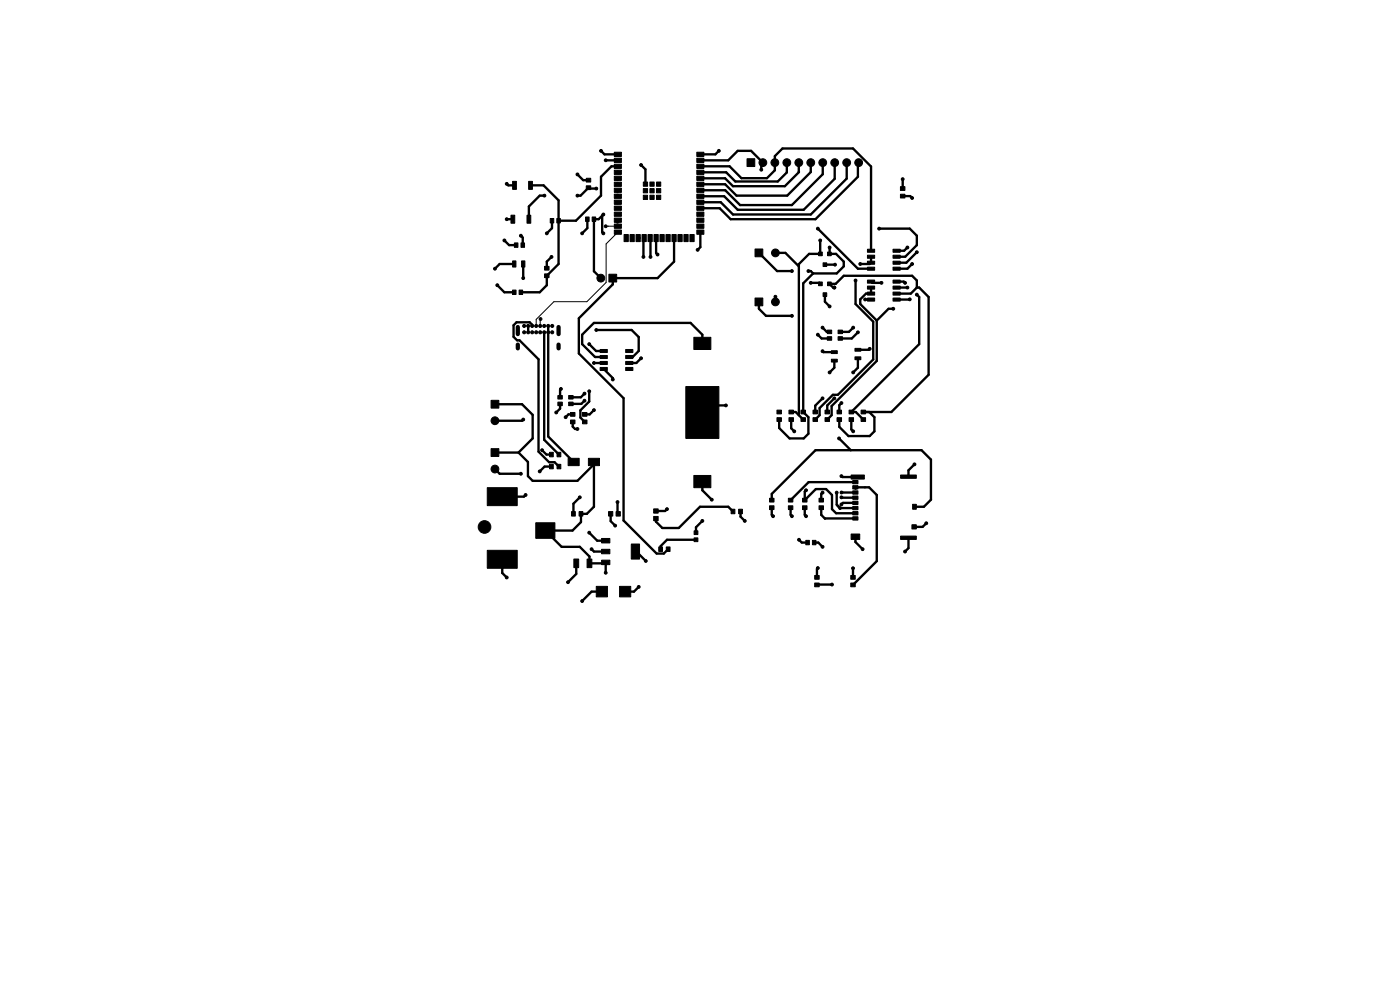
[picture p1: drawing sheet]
<svg xmlns="http://www.w3.org/2000/svg" width="297mm" height="210mm" viewBox="0 0 297 210" stroke-linecap="round" stroke-linejoin="round" font-family="sans-serif">
<g fill="#000" stroke="#000" stroke-width=".21">
<path d="M108.7 38.5h.8v1.7h-.8zM112.1 38.5h.8v1.7h-.8zM124.4 37.8h.9v.8h-.9zM130.3 32.3h1.5v.9h-1.5zM130.3 33.6h1.5v.9h-1.5zM130.3 34.8h1.5v.9h-1.5zM130.3 36.1h1.5v.9h-1.5zM130.3 37.4h1.5v.9h-1.5zM130.3 38.6h1.5v.9h-1.5zM136.5 38.6h.9v.9h-.9zM137.9 38.6h.9v.9h-.9zM139.3 38.6h.9v.9h-.9z"/>
<path d="M147.8 38.6h1.5v.9h-1.5zM147.8 37.4h1.5v.9h-1.5zM147.8 36.1h1.5v.9h-1.5zM147.8 34.8h1.5v.9h-1.5zM147.8 33.6h1.5v.9h-1.5zM147.8 32.3h1.5v.9h-1.5zM158.5 33.7h1.6v1.6h-1.6zM191 39.6h1v.8h-1zM108.7 55.4h.7v1.3h-.7zM109.1 51.5h.8v1h-.8zM108.4 45.7h.8v1.7h-.8zM110.5 51.5h.8v1h-.8z"/>
<path d="M110.6 55.4h.7v1.3h-.7zM111.8 45.7h.8v1.7h-.8zM115.5 58.1h1v.8h-1zM115.5 56.5h1v.8h-1zM116.7 46.4h.8v.9h-.8zM118.1 46.4h.8v.9h-.8zM124.2 46h.8v1h-.8zM124.4 39.4h.9v.8h-.9zM125.6 46h.8v1h-.8zM129.2 58.2h1.6v1.6h-1.6zM130.3 39.9h1.5v.9h-1.5zM130.3 41.2h1.5v.9h-1.5z"/>
<path d="M130.3 42.5h1.5v.9h-1.5zM130.3 43.7h1.5v.9h-1.5zM130.3 45h1.5v.9h-1.5zM130.3 46.3h1.5v.9h-1.5zM130.3 47.5h1.5v.9h-1.5zM130.3 48.8h1.5v.9h-1.5zM132.4 49.8h.9v1.5h-.9zM133.7 49.8h.9v1.5h-.9zM134.9 49.8h.9v1.5h-.9zM136.2 49.8h.9v1.5h-.9zM136.5 40h.9v.9h-.9zM136.5 41.4h.9v.9h-.9z"/>
<path d="M137.5 49.8h.9v1.5h-.9zM137.9 40h.9v.9h-.9zM137.9 41.4h.9v.9h-.9zM138.7 49.8h.9v1.5h-.9zM139.3 41.4h.9v.9h-.9zM139.3 40h.9v.9h-.9zM140 49.8h.9v1.5h-.9zM141.3 49.8h.9v1.5h-.9zM142.5 49.8h.9v1.5h-.9zM143.8 49.8h.9v1.5h-.9zM145.1 49.8h.9v1.5h-.9zM146.4 49.8h.9v1.5h-.9z"/>
<path d="M147.8 48.8h1.5v.9h-1.5zM147.8 47.5h1.5v.9h-1.5zM147.8 46.3h1.5v.9h-1.5zM147.8 45h1.5v.9h-1.5zM147.8 43.7h1.5v.9h-1.5zM147.8 42.5h1.5v.9h-1.5zM147.8 41.2h1.5v.9h-1.5zM147.8 39.9h1.5v.9h-1.5zM160.2 52.8h1.6v1.7h-1.6zM173.7 59.8h.7v.8h-.7zM173.7 53.5h.7v.7h-.7zM174.6 55.8h.8v.7h-.8z"/>
<path d="M175.6 59.8h.7v.8h-.7zM175.6 53.5h.7v.7h-.7zM184 52.9h1.6v.6h-1.6zM184 54.1h1.6v.7h-1.6zM184 55.4h1.6v.7h-1.6zM184 56.7h1.6v.6h-1.6zM189.4 56.7h1.6v.6h-1.6zM189.4 55.4h1.6v.7h-1.6zM189.4 54.1h1.6v.7h-1.6zM189.4 52.9h1.6v.6h-1.6zM191 41.2h1v.8h-1zM108.7 61.5h.8v1h-.8z"/>
<path d="M110.1 61.5h.8v1h-.8zM127.3 74.1h1.5v.7h-1.5zM127.3 75.4h1.5v.7h-1.5zM127.3 76.7h1.5v.6h-1.5zM127.3 77.9h1.5v.7h-1.5zM132.7 77.9h1.6v.7h-1.6zM132.7 76.7h1.6v.6h-1.6zM132.7 75.4h1.6v.7h-1.6zM132.7 74.1h1.6v.7h-1.6zM147.2 71.6h3.6v2.5h-3.6zM160.2 63.2h1.6v1.7h-1.6zM174.6 62.1h.8v.8h-.8z"/>
<path d="M175.5 71.4h.9v.8h-.9zM175.5 70h.9v.8h-.9zM176.4 76.2h1.2v.6h-1.2zM176.4 74.4h1.2v.6h-1.2zM177.8 71.4h.9v.8h-.9zM177.8 70h.9v.8h-.9zM181.4 75.7h1.2v.6h-1.2zM181.4 73.9h1.2v.6h-1.2zM184 59.4h1.6v.7h-1.6zM184 60.7h1.6v.6h-1.6zM184 62h1.6v.6h-1.6zM184 63.2h1.6v.7h-1.6z"/>
<path d="M189.4 63.2h1.6v.7h-1.6zM189.4 62h1.6v.6h-1.6zM189.4 60.7h1.6v.6h-1.6zM189.4 59.4h1.6v.7h-1.6zM104.2 95.2h1.6v1.6h-1.6zM104.2 84.9h1.6v1.7h-1.6zM116.6 96h.8v.9h-.8zM116.6 98.5h.8v1h-.8zM118.2 96h.8v.9h-.8zM118.2 98.5h.8v1h-.8zM118.3 85.3h1v.8h-1zM118.3 83.9h1v.8h-1z"/>
<path d="M120.5 97.2h2.4v1.6h-2.4zM120.6 85.3h1v.8h-1zM120.6 83.9h1v.8h-1zM121 89.1h1v.8h-1zM121 87.5h1v.8h-1zM123.6 89.1h.9v.8h-.9zM123.6 87.5h.9v.8h-.9zM124.8 97.2h2.4v1.6h-2.4zM145.5 82h7v11h-7zM164.8 88.6h1v.8h-1zM164.8 87h1v.8h-1zM167.4 88.6h.9v.8h-.9z"/>
<path d="M167.4 87h.9v.8h-.9zM169.9 88.6h1v.8h-1zM169.9 87h1v.8h-1zM172.5 88.6h.9v.8h-.9zM172.5 87h.9v.8h-.9zM175 88.6h1v.8h-1zM175 87h1v.8h-1zM177.6 88.6h.9v.8h-.9zM177.6 87h.9v.8h-.9zM180.1 88.6h1v.8h-1zM180.1 87h1v.8h-1zM182.7 88.6h.9v.8h-.9z"/>
<path d="M182.7 87h.9v.8h-.9zM103.4 103.5h6.3v3.8h-6.3zM103.4 116.7h6.3v3.9h-6.3zM113.7 110.9h4v3.3h-4zM121.2 108.5h.8v1h-.8zM121.7 118.6h1.1v1.8h-1.1zM122.8 108.5h.8v1h-.8zM124.5 118.6h1.1v1.8h-1.1zM129.1 108.5h.9v1h-.9zM127.6 114.2h1.8v1h-1.8zM127.6 116.5h1.8v1h-1.8zM127.6 118.8h1.8v1h-1.8z"/>
<path d="M130.7 108.5h.9v1h-.9zM133.9 115.4h1.8v3.2h-1.8zM138.7 108h.9v.9h-.9zM138.7 109.6h.9v.9h-.9zM139.7 116h.8v1h-.8zM141.3 116h.8v1h-.8zM147.2 100.9h3.6v2.6h-3.6zM147.2 112.6h.8v.8h-.8zM147.2 114.1h.8v.8h-.8zM155.1 108h.8v1h-.8zM156.7 108h.8v1h-.8zM163.2 107.3h1v.8h-1z"/>
<path d="M163.2 105.7h1v.8h-1zM167.2 107.3h1v.8h-1zM167.2 105.7h1v.8h-1zM170.3 105.7h.9v.8h-.9zM170.3 107.3h.9v.8h-.9zM170.9 114.6h.8v1h-.8zM172.3 114.6h.8v1h-.8zM173.8 107.3h.9v.8h-.9zM173.8 105.7h.9v.8h-.9zM180.9 109.6h1.1v.7h-1.1zM180.9 108.5h1.1v.7h-1.1zM180.9 107.4h1.1v.7h-1.1z"/>
<path d="M180.9 106.3h1.1v.7h-1.1zM180.9 105.2h1.1v.7h-1.1zM180.9 104.1h1.1v.7h-1.1zM180.9 103h1.1v.7h-1.1zM180.9 101.9h1.1v.7h-1.1zM180.6 113.3h1.8v1.1h-1.8zM180.6 100.8h2.8v.8h-2.8zM193.5 111.3h.9v.9h-.9zM193.6 107h.8v1h-.8zM191.1 100.8h3.3v.7h-3.3zM191.1 113.7h3.3v.7h-3.3zM126.5 124.4h2.4v2.2h-2.4z"/>
<path d="M131.4 124.4h2.4v2.2h-2.4zM172.8 123.7h1v.8h-1zM172.8 122.1h1v.8h-1zM180.5 123.7h.9v.8h-.9zM180.5 122.1h.9v.8h-.9z"/>
<circle cx="107.5" cy="39" r=".3"/>
<circle cx="122.5" cy="37" r=".3"/>
<circle cx="126.5" cy="40" r=".3"/>
<circle cx="127.5" cy="32" r=".3"/>
<circle cx="128.5" cy="34" r=".3"/>
<circle cx="131" cy="39" r=".3"/>
<circle cx="131" cy="38" r=".3"/>
<circle cx="131.1" cy="36.6" r=".3"/>
<circle cx="136" cy="35" r=".3"/>
<circle cx="152.5" cy="32" r=".3"/>
<circle cx="161.5" cy="36" r=".3"/>
<circle cx="161.8" cy="34.5" r=".82"/>
<circle cx="164.4" cy="34.5" r=".82"/>
<circle cx="166.9" cy="34.5" r=".82"/>
<circle cx="169.5" cy="34.5" r=".82"/>
<circle cx="172" cy="34.5" r=".82"/>
<circle cx="174.5" cy="34.5" r=".82"/>
<circle cx="177.1" cy="34.5" r=".82"/>
<circle cx="179.6" cy="34.5" r=".82"/>
<circle cx="182.2" cy="34.5" r=".82"/>
<circle cx="191.5" cy="38" r=".3"/>
<circle cx="105" cy="57" r=".3"/>
<circle cx="107" cy="51" r=".3"/>
<circle cx="107.5" cy="46.5" r=".3"/>
<circle cx="110.5" cy="50" r=".3"/>
<circle cx="111" cy="59" r=".3"/>
<circle cx="115.5" cy="41.5" r=".3"/>
<circle cx="116" cy="49.5" r=".3"/>
<circle cx="117" cy="54.5" r=".3"/>
<circle cx="122.5" cy="41.5" r=".3"/>
<circle cx="123.5" cy="49.5" r=".3"/>
<circle cx="127.5" cy="59" r=".82"/>
<circle cx="128" cy="49.5" r=".3"/>
<circle cx="128" cy="45.5" r=".3"/>
<circle cx="128.5" cy="48" r=".3"/>
<circle cx="131" cy="47" r=".3"/>
<circle cx="131" cy="43" r=".3"/>
<circle cx="131" cy="41.5" r=".3"/>
<circle cx="131" cy="40.5" r=".3"/>
<circle cx="135.5" cy="50.5" r=".3"/>
<circle cx="136.5" cy="54.5" r=".3"/>
<circle cx="138" cy="54.5" r=".3"/>
<circle cx="139.5" cy="54" r=".3"/>
<circle cx="140.5" cy="50.5" r=".3"/>
<circle cx="148" cy="53" r=".3"/>
<circle cx="164.5" cy="53.6" r=".82"/>
<circle cx="168" cy="57.5" r=".3"/>
<circle cx="171.5" cy="57.5" r=".3"/>
<circle cx="173.5" cy="48.5" r=".3"/>
<circle cx="174" cy="51" r=".3"/>
<circle cx="176" cy="52.5" r=".3"/>
<circle cx="177.1" cy="56.1" r=".3"/>
<circle cx="181.5" cy="59.5" r=".3"/>
<circle cx="182.5" cy="56" r=".3"/>
<circle cx="186.5" cy="48.5" r=".3"/>
<circle cx="192.5" cy="52.5" r=".3"/>
<circle cx="193.5" cy="42" r=".3"/>
<circle cx="193.5" cy="56" r=".3"/>
<circle cx="194.5" cy="53.5" r=".3"/>
<circle cx="105.5" cy="60.5" r=".3"/>
<circle cx="111.2" cy="69.1" r=".32"/>
<circle cx="111.2" cy="70.5" r=".32"/>
<circle cx="112" cy="69.1" r=".33"/>
<circle cx="112" cy="70.5" r=".33"/>
<circle cx="112.9" cy="70.5" r=".32"/>
<circle cx="112.9" cy="69.1" r=".32"/>
<circle cx="113.7" cy="69.1" r=".33"/>
<circle cx="113.7" cy="70.5" r=".33"/>
<circle cx="114.6" cy="69.1" r=".32"/>
<circle cx="114.6" cy="70.5" r=".32"/>
<circle cx="114.7" cy="67.7" r=".3"/>
<circle cx="115.5" cy="70.5" r=".33"/>
<circle cx="115.5" cy="69.1" r=".33"/>
<circle cx="116.3" cy="69.1" r=".33"/>
<circle cx="116.3" cy="70.5" r=".33"/>
<circle cx="117.1" cy="69.1" r=".32"/>
<circle cx="117.1" cy="70.5" r=".32"/>
<circle cx="125" cy="73" r=".3"/>
<circle cx="126" cy="77" r=".3"/>
<circle cx="126.5" cy="70" r=".3"/>
<circle cx="133.5" cy="75.7" r=".3"/>
<circle cx="136" cy="76" r=".3"/>
<circle cx="164.5" cy="64" r=".82"/>
<circle cx="164.5" cy="62.9" r=".3"/>
<circle cx="168" cy="67" r=".3"/>
<circle cx="172" cy="60" r=".3"/>
<circle cx="173.5" cy="71" r=".3"/>
<circle cx="174.5" cy="69.5" r=".3"/>
<circle cx="174.5" cy="74.5" r=".3"/>
<circle cx="176" cy="79" r=".3"/>
<circle cx="176" cy="65" r=".3"/>
<circle cx="177" cy="61" r=".3"/>
<circle cx="181" cy="79" r=".3"/>
<circle cx="181" cy="69.5" r=".3"/>
<circle cx="182" cy="70.5" r=".3"/>
<circle cx="183.5" cy="63.5" r=".3"/>
<circle cx="184.5" cy="74" r=".3"/>
<circle cx="187" cy="60" r=".3"/>
<circle cx="189.5" cy="65.5" r=".3"/>
<circle cx="192" cy="60" r=".3"/>
<circle cx="192.5" cy="61" r=".3"/>
<circle cx="193" cy="63.5" r=".3"/>
<circle cx="194.5" cy="62.5" r=".3"/>
<circle cx="105" cy="99.5" r=".82"/>
<circle cx="105" cy="89.2" r=".82"/>
<circle cx="111" cy="89" r=".3"/>
<circle cx="115" cy="95.5" r=".3"/>
<circle cx="118" cy="87.5" r=".3"/>
<circle cx="119" cy="82.5" r=".3"/>
<circle cx="120" cy="88.5" r=".3"/>
<circle cx="122.5" cy="91" r=".3"/>
<circle cx="124" cy="85" r=".3"/>
<circle cx="124" cy="83.5" r=".3"/>
<circle cx="125" cy="83" r=".3"/>
<circle cx="126" cy="87" r=".3"/>
<circle cx="130" cy="80.5" r=".3"/>
<circle cx="154" cy="86" r=".3"/>
<circle cx="168.5" cy="91.5" r=".3"/>
<circle cx="174.5" cy="84.5" r=".3"/>
<circle cx="177" cy="84.5" r=".3"/>
<circle cx="178" cy="93" r=".3"/>
<circle cx="178.5" cy="85.5" r=".3"/>
<circle cx="181" cy="91.5" r=".3"/>
<circle cx="194" cy="98.5" r=".3"/>
<circle cx="102.8" cy="111.8" r="1.34"/>
<circle cx="110.5" cy="100.5" r=".3"/>
<circle cx="111.5" cy="105" r=".3"/>
<circle cx="114.5" cy="100" r=".3"/>
<circle cx="123" cy="105.5" r=".3"/>
<circle cx="125" cy="113" r=".3"/>
<circle cx="125.5" cy="116.5" r=".3"/>
<circle cx="130.5" cy="111.5" r=".3"/>
<circle cx="131" cy="106.5" r=".3"/>
<circle cx="137" cy="119" r=".3"/>
<circle cx="141.5" cy="108" r=".3"/>
<circle cx="149" cy="110.5" r=".3"/>
<circle cx="151" cy="106" r=".3"/>
<circle cx="158" cy="110.5" r=".3"/>
<circle cx="164" cy="109.5" r=".3"/>
<circle cx="168" cy="109.5" r=".3"/>
<circle cx="169.5" cy="114.5" r=".3"/>
<circle cx="171" cy="109.5" r=".3"/>
<circle cx="171" cy="104" r=".3"/>
<circle cx="174.5" cy="104.5" r=".3"/>
<circle cx="174.5" cy="116" r=".3"/>
<circle cx="177.5" cy="104.5" r=".3"/>
<circle cx="178.2" cy="107.8" r=".3"/>
<circle cx="178.5" cy="105.5" r=".3"/>
<circle cx="178.5" cy="101" r=".3"/>
<circle cx="178.5" cy="107" r=".3"/>
<circle cx="178.5" cy="104.5" r=".3"/>
<circle cx="181.5" cy="103.5" r=".3"/>
<circle cx="183" cy="116.5" r=".3"/>
<circle cx="192" cy="117" r=".3"/>
<circle cx="196.5" cy="111" r=".3"/>
<circle cx="107.5" cy="122.5" r=".3"/>
<circle cx="120.5" cy="123.5" r=".3"/>
<circle cx="123.5" cy="127.5" r=".3"/>
<circle cx="128.5" cy="121.5" r=".3"/>
<circle cx="135.5" cy="124.5" r=".3"/>
<circle cx="173.5" cy="120.5" r=".3"/>
<circle cx="176.5" cy="124" r=".3"/>
<circle cx="181" cy="120.5" r=".3"/>
</g>
<path d="M109.8 69.4v1.5M109.8 73.1v.8M118.5 69.4v1.5M118.5 73.1v.8" fill="none" stroke="#000" stroke-width=".9"/>
<g fill="none" stroke="#000" stroke-width=".5">
<path d="M107.5 39l.3 .3h1.3M112.5 39.3h2.8l3.2 3.2v13.5l-2.5 2.5v2l-1.5 1.5h-4M122.5 37l1.2 1.2h1.1M127.5 32l.7 .7h2.9M128.5 34h.1M128.5 34h2.6M131 39l.1 .1M131 36.5l.1 .1M131.1 37.8l-.1 .2M131.1 39.1h.1M131.1 35.3h-1.4l-2.2 2.2v4l-5.3 5.3h-3.7M136 35l.9 .9v3.2"/>
<path d="M148.6 34h5.9l2-2h2.8l2.5 2.5-.3 .3v1.2M148.6 35.3h6.2l2.5 2.5h5.4l1.7-1.7v-3l1.6-1.6h15l3.8 3.8v17.9M152.5 32l-.7 .7h-3.2M166.9 34.5v2.1l-1.9 1.9h-9l-2-1.9h-5.4M169.5 34.5v2l-3 3h-11l-1.7-1.7h-5.2M172 34.5v2l-5 5h-10.8l-2.4-2.4h-5.2M174.5 34.5v2.5l-6.5 6.5h-11l-3.1-3.1h-5.3M177.1 34.5v3.4l-6.6 6.6h-14l-2.9-2.9h-5M179.6 34.5v3.4l-7.6 7.6h-16.5l-2.6-2.6h-4.3M182.2 34.5l-.2 .2v2.8l-9 9h-18l-2.3-2.3h-4.1M191.5 38v2M107 51l1 1h1.5"/>
<path d="M107.5 46.5h1.3M109.1 56h-3.1l-1 1M110.5 50l.4 .4v1.6M111 56v3M115.5 41.5h-1l-2.3 2.3v2.7M117 54.5l-1 1v1.4M117.1 46.8v1.6l-1.1 1.1M124.6 46.5v1.9l-1.1 1.1M126.5 40h-1.5l-.2-.2-1.6 1.7h-.7M127.7 45.8v3.4l.3 .3M128 45.5l-1 1h-1v11l1.5 1.5M131 41.5l.1 .1"/>
<path d="M131.1 40.4l-.1 .1M131.1 42.9h.1M131.1 46.7l-.1 .3M131.1 42.9l-.1 .1M135.4 50.5h.1M136.6 50.5l-.1 .2v3.8M137.9 50.5l.1 4M139.2 50.5v3.2l.3 .3M140.5 50.5h.1M143 50.5v5l-3.5 3.5h-9.5v1.3l-7.2 7.2v7.5l9.5 9.5v25.9l7 7h1.5l.9-.9M148.6 49.3v3.1l-.6 .6M161 53.6l3.9 3.9h3.1"/>
<path d="M164.5 53.6h2.1l2.9 2.9M171.5 57.5h.5l.5 .5M172.5 58l-2.1 2.1v27.3l1.1 1.1v3.5l-1 1h-3l-2.2-2.2v-1.8M173.5 48.5l8.5 8.5h2.8M174 51l.1 2.9h-2.5l-2.1 2.1v32.1M175 56.1h2.1M176 52.5v1.4h1.4l1.6 1.6v1l-1.5 1.5h-5M181.5 59.5v5l3.8 3.7v8l-7.5 7.5h-1.1l-2.8 2.9v1.5l-.9 .9M184.8 54.5v1.2l-.3 .3h-2M184.8 59.7l.2 .3h2M186.5 48.5h6.5l1.5 1.5v2l-2.5 2.5h-1.8M190.2 59.7h1.5l.3 .3"/>
<path d="M191.5 41.6h1.6l.4 .4M192.5 52.5l-.7 .7h-1.6M193.5 56l-1 1h-2.3M194.5 53.5l-2.2 2.2h-2.1M105.5 60.5l1.5 1.5h2.1M112 69.1v1.4M112.9 69.1v-.2l-.5-.5h-2.8l-.7 .6v2.4l.8 .8h.5l4 4v19.6l2.3 2.2h1.1l1 1M115.5 70.5v22.8l3.1 3.1M116.3 69.1v23.5l5.4 5.4M125 73l1.5 1.5h1.6M126 77h2.1M126.5 70h7.5l1.5 1.5v2.9l-1.3 1.3h-.7"/>
<path d="M128.1 78.3l1.9 1.9v.3M136 76l-1 1h-1.5M149 72.8v-1.8l-2.5-2.5h-20.5l-2.5 2.5v2l2.7 2.7h1.9M161 64v1.5l1.5 1.5h5.5M164.5 62.9v1.1M172 60h1.8l.3 .2M173.5 71l.8 .8h1.7M174.5 69.5l.9 .9h.6M174.5 74.5l.2 .2h2.3M175 62.5v1.5l1 1M177 76.5v1.5l-1 1M177 61h-.3l-.7-.8h1.3l1.7-1.7h14.5l1 1v1.5"/>
<path d="M181 69.5l-.9 .9h-1.8M182 70.5l-1.3 1.3h-2.4M182 76v2l-1 1M183.5 63.5h1.3M184.5 74l-.2 .2h-2.3M184.8 63.5v.1M184.8 61v1.3h-1.1l-1.2 1.2v1l3.5 3.5M186 68v8.6l-9.6 9.5v2l-.9 .9M189.5 65.5h-1l-2.5 2.5M192.5 61h-2.3M193 63.5l-2.8 .1M194.5 62.5l.5 .5v10l-14.4 14.4h.9l1.6 1.6"/>
<path d="M194.5 61l-1.3 1.3h-3M194.5 61h.5l2 2v16.5l-7.9 7.9h-6M105 99.5l1 1h4.5M105 85.8h5.8l2.2 2.2v5l-3 3M105 96h5M110 96l2 2v3l1 1h9.5l3.5-3.5M111 89l-.2 .3h-5.8M115 95.5l.9 .9h1.1M117 99h-1.5l-1 1M118.8 85.7v1l-.8 .8M119 82.5l-.2 .2v1.6M121.5 87.9h-.9l-.6 .6"/>
<path d="M121.5 89.5v1l.5 .5h.5M124 83.5l-.8 .8h-2.1M124 85l-.7 .7h-2.2M125 83v2.2l-1.9 1.8v1.6l.9 .9M126 87l-.9 .9h-1.1M126 98v9.5l-1.5 1.5h-1.3v1.8l-1.7 1.7h-5.8l3.4 3.5h3.9l2.1 2.1v1.4h3.2l.2-.2v2.2M154 86h-3.5l-1.5 1.5M167.9 89v1.9l.6 .6M167.9 87.4h.9l1.6 1.6M174.5 84.5l-1.5 1.6v1.3M177 84.5l-1.5 1.5v1.4M178 93l2.5 2.5"/>
<path d="M178.5 85.5l-.5 .5v1.4M180.6 89v2.1l.4 .4M184.4 87.4l1.1 1.1v3l-1 1h-4.5l-2-1.9v-1.6M194 98.5l-1.3 1.3v1.3M106.6 118.6v3l.9 .9M111.5 105l-.4 .4h-4.5M122.2 119.5v2.3l-1.7 1.7M123 105.5l-1.4 1.4v2.1M125 113l1.7 1.7h1.8M125.5 116.5l.5 .5h2.5M129.5 109v1.6l1 .9M131 106.5v2.4l.2 .1"/>
<path d="M134.8 117h.2l2 2M141.5 108l-.4 .4h-2M147.6 114.5h-6.1l-1.4 1.4v.6M149 110.5l-1.4 1.4v1.1M149 102.2v1.8l2 2M155.5 108.5l-1-1h-6l-4.5 4.5h-3.5l-1.4-1.3v-.7M157.1 108.5v1.1l.9 .9M163.7 106.1v-1.3l9.3-9.3h22.5l2 2v8.5l-1.5 1.5h-2M163.7 107.7v1.5l.3 .3M167.7 107.7v1.5l.3 .3M169.5 114.5l.6 .6h1.2M170.7 107.7v1.5l.3 .3"/>
<path d="M171 104l-.3 .3v1.8l2.4-2.4h2.1l1.3 1.3v3l.9 .9h4.1M172.7 115.1h.9l.9 .9M174.2 107.7v1.5l.8 .8M174.5 104.5l-.3 .3v1.3M175 110h.1M175 110h6.5M177.5 104.5v2.6l.7 .7h3.3M178.5 101l.2 .2h3.3M178.5 105.5l3 .1M178.5 104.5h.1M178.5 104.5h3M181.5 106.7h-2.7l-.3 .3"/>
<path d="M181.5 103.4h2.9l1.6 1.6v14l-5 5.1M181.5 102.3h-10l-3.8 3.8M181.5 113.9v1.1l1.5 1.5M192.7 114.1v2.2l-.7 .7M196.5 111l-.8 .8h-1.8M127.7 125.5h-2.2l-2 2M135.5 124.5l-1 1h-1.9M173.5 120.5l-.2 .2v1.8M176.5 124l-3.2 .1M181 120.5v2"/>
</g>
<path d="M129 48h.1M131.1 48h-2.6M131.1 49.3l-2.5 2.4v8.2l-4.1 4.1h-7l-3.8 3.8v1.3M114.7 67.7l-.1 1.4" fill="none" stroke="#000" stroke-width=".21"/>
</svg>
